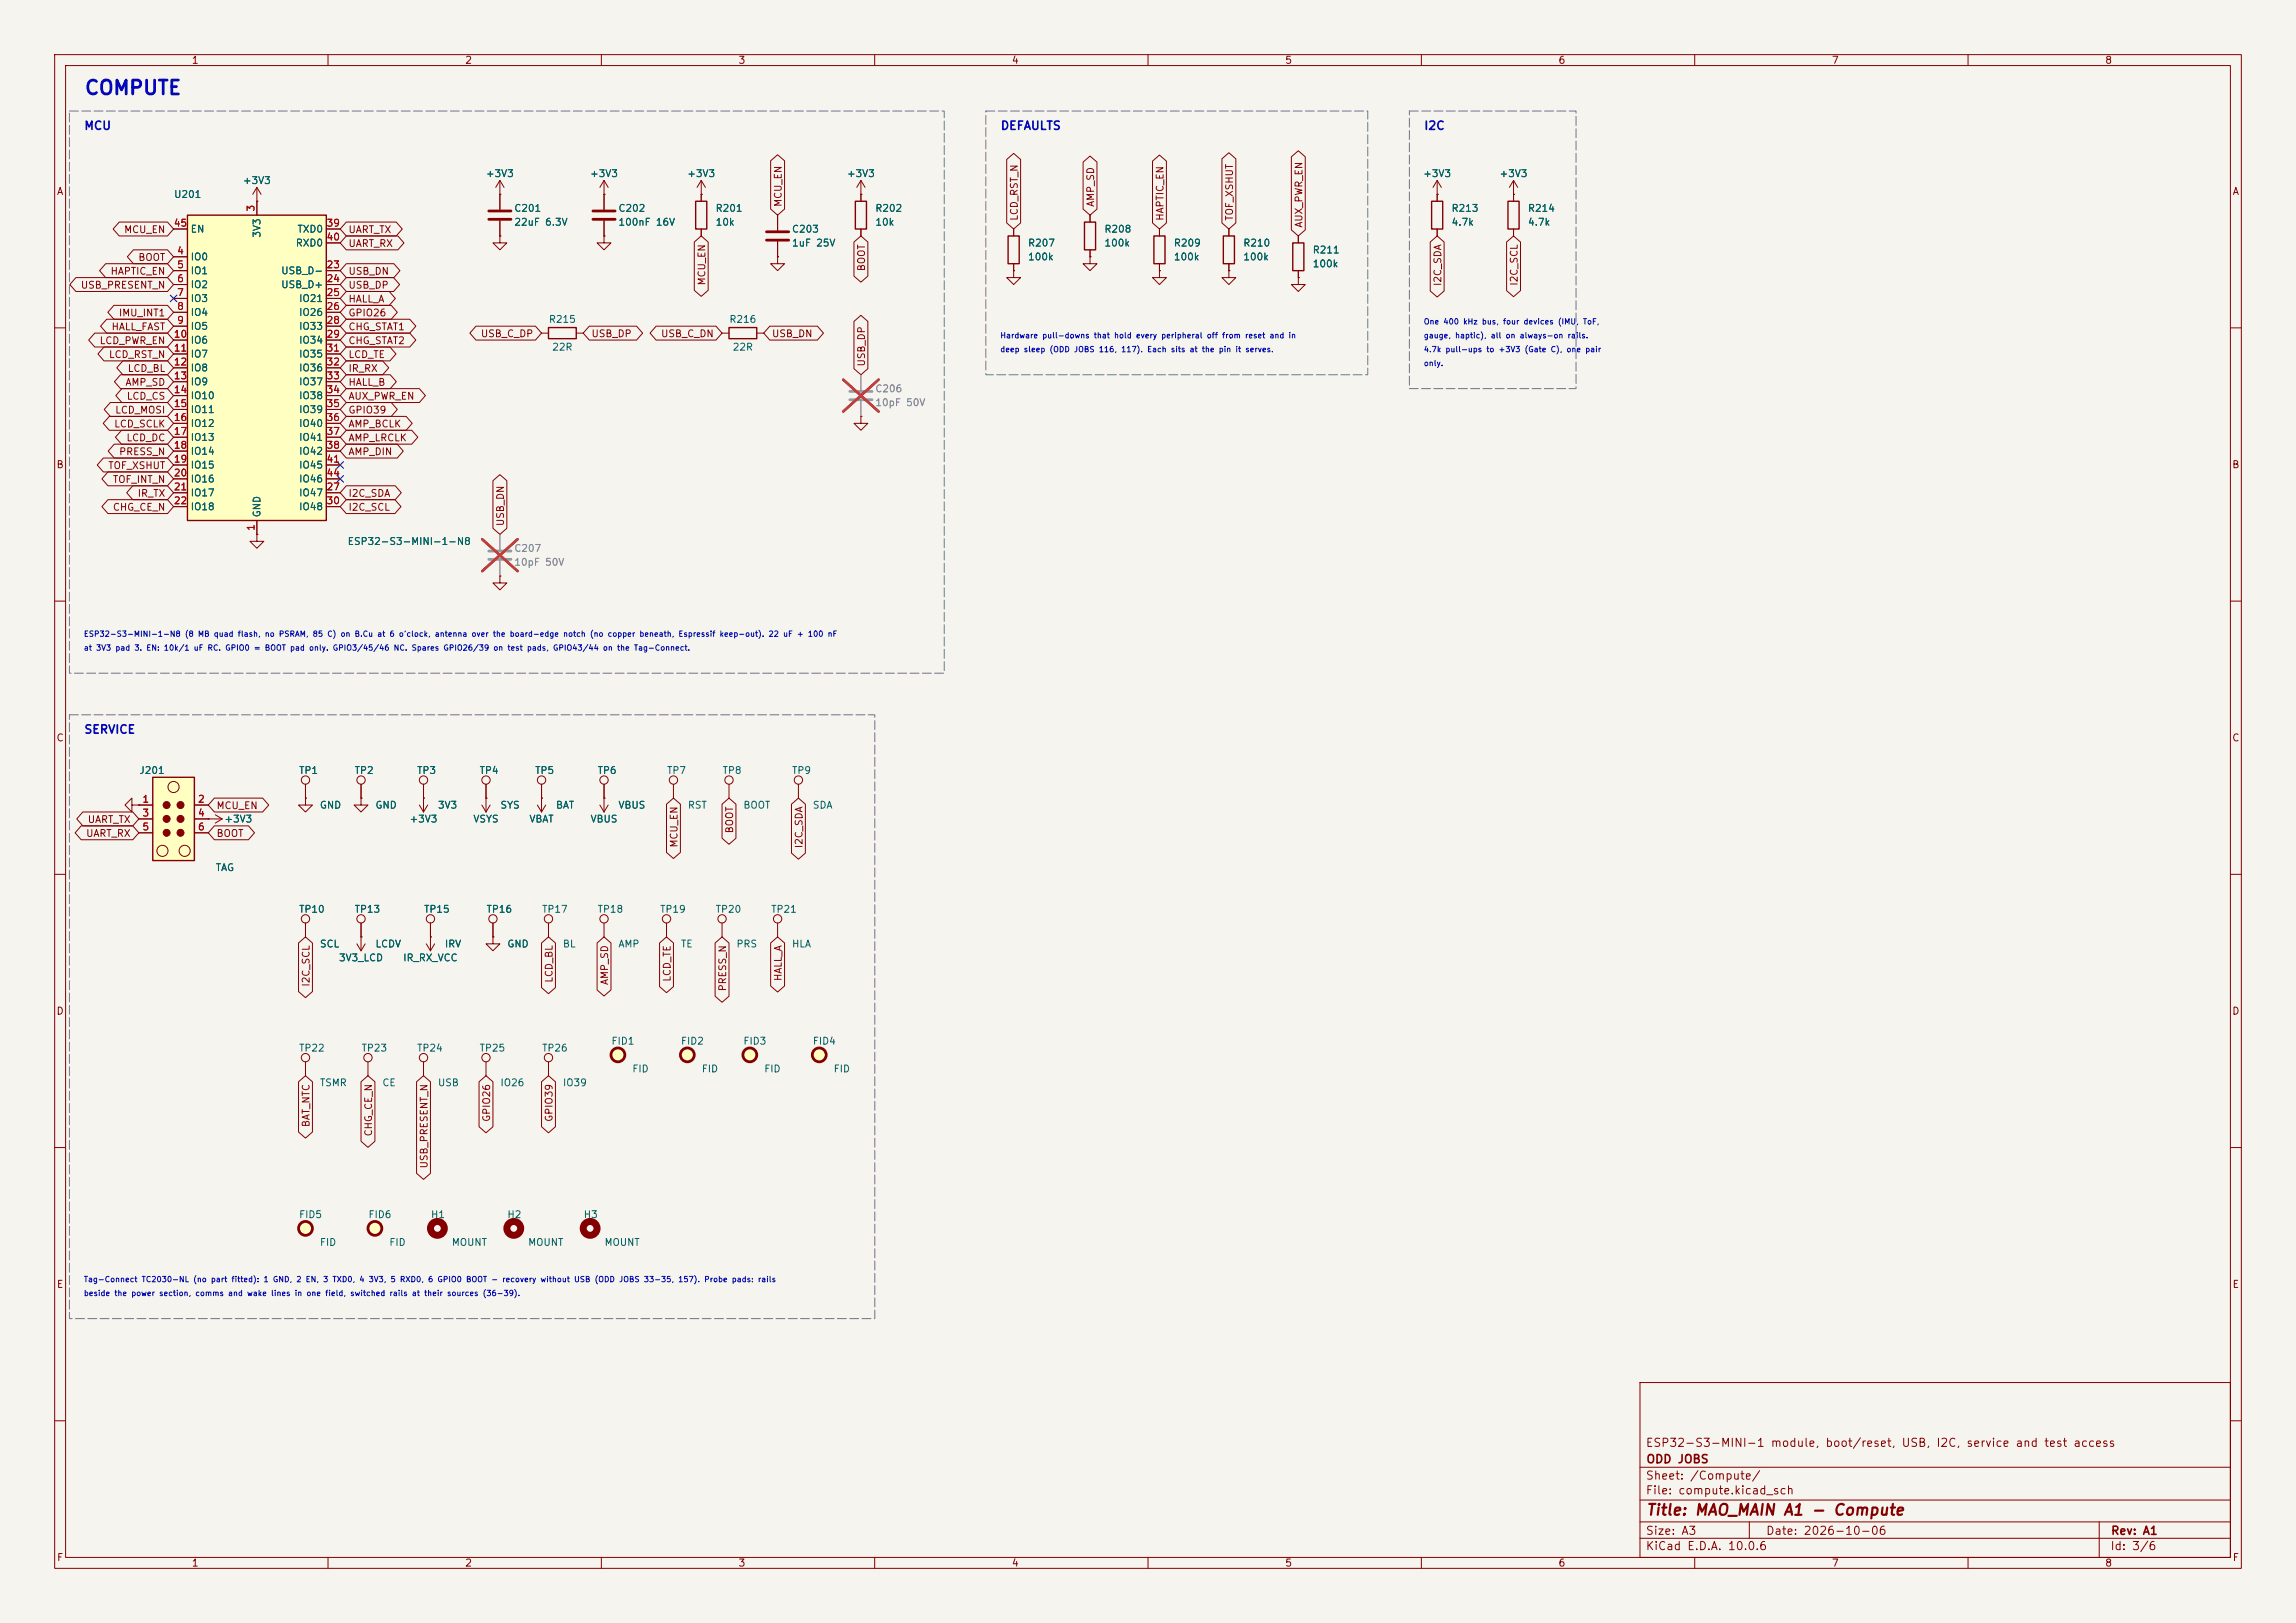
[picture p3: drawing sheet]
<svg xmlns="http://www.w3.org/2000/svg" width="420mm" height="297mm" viewBox="0 0 420 297" stroke-linecap="round" stroke-linejoin="round" font-family="sans-serif">
<defs><g id="words">
<text font-size="2.5" fill="#0000c2" x="15.3" y="18">COMPUTE</text>
<text font-size="2" fill="#840000" x="301" y="277.8">Title: MAO_MAIN A1 - Compute</text>
<g font-size="1.5" fill="#0000c2">
<text x="15.3" y="24.1">MCU</text>
<text x="182.9" y="24.1">DEFAULTS</text>
<text x="260.4" y="24.1">I2C</text>
<text x="15.3" y="134.6">SERVICE</text>
</g>
<g font-size="1.5" fill="#840000">
<text x="300.9" y="265.1">ESP32-S3-MINI-1 module, boot/reset, USB, I2C, service and test access</text>
<text x="301" y="268.1">ODD JOBS</text>
<text x="300.9" y="273.8">File: compute.kicad_sch</text>
<text x="300.9" y="271.1">Sheet: /Compute/</text>
<text x="300.9" y="281.2">Size: A3</text>
<text x="322.9" y="281.2">Date: 2026-10-06</text>
<text x="386" y="281.2">Rev: A1</text>
<text x="300.9" y="284">KiCad E.D.A. 10.0.6</text>
<text x="385.9" y="284">Id: 3/6</text>
</g>
<g font-size="1.3" fill="#840000">
<text x="35" y="12">1</text>
<text x="85" y="12">2</text>
<text x="135" y="12">3</text>
<text x="185" y="12">4</text>
<text x="235" y="12">5</text>
<text x="285" y="12">6</text>
<text x="335" y="12">7</text>
<text x="385" y="12">8</text>
<text x="10.3" y="36">A</text>
<text x="408.3" y="36">A</text>
<text x="143.3" y="38" transform="rotate(-90 143.3 38)">MCU_EN</text>
<text x="186.5" y="40.5" transform="rotate(-90 186.5 40.5)">LCD_RST_N</text>
<text x="200.4" y="38" transform="rotate(-90 200.4 38)">AMP_SD</text>
<text x="213.1" y="40.5" transform="rotate(-90 213.1 40.5)">HAPTIC_EN</text>
<text x="225.8" y="40.5" transform="rotate(-90 225.8 40.5)">TOF_XSHUT</text>
<text x="238.5" y="41.8" transform="rotate(-90 238.5 41.8)">AUX_PWR_EN</text>
<text x="22.6" y="43">MCU_EN</text>
<text x="63.6" y="43">UART_TX</text>
<text x="63.6" y="45.5">UART_RX</text>
<text x="14.7" y="53.1">USB_PRESENT_N</text>
<text x="20.1" y="50.6">HAPTIC_EN</text>
<text x="25.2" y="48">BOOT</text>
<text x="63.6" y="50.6">USB_DN</text>
<text x="63.6" y="53.1">USB_DP</text>
<text x="129.3" y="52.3" transform="rotate(-90 129.3 52.3)">MCU_EN</text>
<text x="158.5" y="49.7" transform="rotate(-90 158.5 49.7)">BOOT</text>
<text x="263.9" y="52.5" transform="rotate(-90 263.9 52.5)">I2C_SDA</text>
<text x="277.9" y="52.4" transform="rotate(-90 277.9 52.4)">I2C_SCL</text>
<text x="21.6" y="58.2">IMU_INT1</text>
<text x="63.6" y="58.2">GPIO26</text>
<text x="63.6" y="55.7">HALL_A</text>
<text x="18.1" y="63.3">LCD_PWR_EN</text>
<text x="19.8" y="65.8">LCD_RST_N</text>
<text x="20.3" y="60.7">HALL_FAST</text>
<text x="63.6" y="60.7">CHG_STAT1</text>
<text x="63.6" y="63.3">CHG_STAT2</text>
<text x="63.6" y="65.8">LCD_TE</text>
<text x="87.8" y="62">USB_C_DP</text>
<text x="108.1" y="62">USB_DP</text>
<text x="120.8" y="62">USB_C_DN</text>
<text x="141.1" y="62">USB_DN</text>
<text x="22.8" y="70.9">AMP_SD</text>
<text x="23.3" y="68.4">LCD_BL</text>
<text x="63.6" y="68.4">IR_RX</text>
<text x="63.6" y="70.9">HALL_B</text>
<text x="158.5" y="67.2" transform="rotate(-90 158.5 67.2)">USB_DP</text>
<text x="21" y="76">LCD_MOSI</text>
<text x="23.1" y="73.4">LCD_CS</text>
<text x="63.6" y="76">GPIO39</text>
<text x="63.6" y="73.4">AUX_PWR_EN</text>
<text x="20.8" y="78.5">LCD_SCLK</text>
<text x="21.7" y="83.6">PRESS_N</text>
<text x="23" y="81.1">LCD_DC</text>
<text x="63.6" y="78.5">AMP_BCLK</text>
<text x="63.6" y="81.1">AMP_LRCLK</text>
<text x="63.6" y="83.6">AMP_DIN</text>
<text x="10.2" y="86">B</text>
<text x="19.7" y="86.1">TOF_XSHUT</text>
<text x="20.5" y="88.7">TOF_INT_N</text>
<text x="408.2" y="86">B</text>
<text x="20.5" y="93.8">CHG_CE_N</text>
<text x="25.1" y="91.2">IR_TX</text>
<text x="63.6" y="91.2">I2C_SDA</text>
<text x="63.6" y="93.8">I2C_SCL</text>
<text x="92.5" y="96.4" transform="rotate(-90 92.5 96.4)">USB_DN</text>
<text x="10.2" y="136">C</text>
<text x="408.2" y="136">C</text>
<text x="39.5" y="148.4">MCU_EN</text>
<text x="15.6" y="153.5">UART_RX</text>
<text x="15.9" y="150.9">UART_TX</text>
<text x="39.5" y="153.5">BOOT</text>
<text x="124.2" y="155.2" transform="rotate(-90 124.2 155.2)">MCU_EN</text>
<text x="134.4" y="152.6" transform="rotate(-90 134.4 152.6)">BOOT</text>
<text x="147.1" y="155.3" transform="rotate(-90 147.1 155.3)">I2C_SDA</text>
<text x="101.4" y="179.9" transform="rotate(-90 101.4 179.9)">LCD_BL</text>
<text x="123" y="179.8" transform="rotate(-90 123 179.8)">LCD_TE</text>
<text x="143.3" y="179.6" transform="rotate(-90 143.3 179.6)">HALL_A</text>
<text x="10.2" y="186">D</text>
<text x="56.9" y="180.7" transform="rotate(-90 56.9 180.7)">I2C_SCL</text>
<text x="111.5" y="180.4" transform="rotate(-90 111.5 180.4)">AMP_SD</text>
<text x="133.1" y="181.5" transform="rotate(-90 133.1 181.5)">PRESS_N</text>
<text x="408.2" y="186">D</text>
<text x="56.9" y="206.4" transform="rotate(-90 56.9 206.4)">BAT_NTC</text>
<text x="68.4" y="208.1" transform="rotate(-90 68.4 208.1)">CHG_CE_N</text>
<text x="90" y="205.4" transform="rotate(-90 90 205.4)">GPIO26</text>
<text x="101.4" y="205.4" transform="rotate(-90 101.4 205.4)">GPIO39</text>
<text x="78.5" y="213.9" transform="rotate(-90 78.5 213.9)">USB_PRESENT_N</text>
<text x="10.3" y="236">E</text>
<text x="408.3" y="236">E</text>
<text x="10.3" y="286">F</text>
<text x="35" y="287">1</text>
<text x="85" y="287">2</text>
<text x="135" y="287">3</text>
<text x="185" y="287">4</text>
<text x="235" y="287">5</text>
<text x="285" y="287">6</text>
<text x="335" y="287">7</text>
<text x="385" y="287">8</text>
<text x="408.3" y="286">F</text>
</g>
<g font-size="1.3" fill="#006464">
<text x="44.3" y="34">+3V3</text>
<text x="88.8" y="32.7">+3V3</text>
<text x="107.8" y="32.7">+3V3</text>
<text x="125.6" y="32.7">+3V3</text>
<text x="154.8" y="32.7">+3V3</text>
<text x="260.2" y="32.7">+3V3</text>
<text x="274.2" y="32.7">+3V3</text>
<text x="31.7" y="36.5">U201</text>
<text x="94" y="39.1">C201</text>
<text x="94" y="41.6">22uF 6.3V</text>
<text x="113" y="39.1">C202</text>
<text x="113" y="41.6">100nF 16V</text>
<text x="130.8" y="39.1">R201</text>
<text x="130.8" y="41.6">10k</text>
<text x="160" y="39.1">R202</text>
<text x="160" y="41.6">10k</text>
<text x="265.4" y="39.1">R213</text>
<text x="265.4" y="41.6">4.7k</text>
<text x="279.4" y="39.1">R214</text>
<text x="279.4" y="41.6">4.7k</text>
<text x="34.8" y="48">IO0</text>
<text x="34.8" y="42.9">EN</text>
<text x="48" y="43.6" transform="rotate(-90 48 43.6)">3V3</text>
<text x="54" y="45.4">RXD0</text>
<text x="54.3" y="42.9">TXD0</text>
<text x="144.8" y="42.9">C203</text>
<text x="144.8" y="45.4">1uF 25V</text>
<text x="187.9" y="45.4">R207</text>
<text x="187.9" y="48">100k</text>
<text x="201.9" y="42.9">R208</text>
<text x="201.9" y="45.4">100k</text>
<text x="214.6" y="45.4">R209</text>
<text x="214.6" y="48">100k</text>
<text x="227.3" y="45.4">R210</text>
<text x="227.3" y="48">100k</text>
<text x="240" y="46.7">R211</text>
<text x="34.8" y="50.5">IO1</text>
<text x="34.8" y="53">IO2</text>
<text x="51.3" y="50.5">USB_D-</text>
<text x="51.3" y="53">USB_D+</text>
<text x="240" y="49.2">100k</text>
<text x="34.8" y="55.6">IO3</text>
<text x="34.8" y="58.1">IO4</text>
<text x="54.6" y="55.6">IO21</text>
<text x="54.6" y="58.1">IO26</text>
<text x="100.3" y="59.4">R215</text>
<text x="133.3" y="59.4">R216</text>
<text x="34.8" y="60.7">IO5</text>
<text x="34.8" y="63.2">IO6</text>
<text x="34.8" y="65.7">IO7</text>
<text x="54.6" y="60.7">IO33</text>
<text x="54.6" y="63.2">IO34</text>
<text x="54.6" y="65.7">IO35</text>
<text x="100.9" y="64.5">22R</text>
<text x="133.9" y="64.5">22R</text>
<text x="34.8" y="68.3">IO8</text>
<text x="34.8" y="70.8">IO9</text>
<text x="54.6" y="68.3">IO36</text>
<text x="54.6" y="70.8">IO37</text>
<text x="34.8" y="73.4">IO10</text>
<text x="34.8" y="75.9">IO11</text>
<text x="54.6" y="73.4">IO38</text>
<text x="54.6" y="75.9">IO39</text>
<text x="34.8" y="78.4">IO12</text>
<text x="34.8" y="81">IO13</text>
<text x="34.8" y="83.5">IO14</text>
<text x="54.6" y="78.4">IO40</text>
<text x="54.6" y="81">IO41</text>
<text x="54.6" y="83.5">IO42</text>
<text x="34.8" y="86.1">IO15</text>
<text x="34.8" y="88.6">IO16</text>
<text x="54.6" y="86.1">IO45</text>
<text x="54.6" y="88.6">IO46</text>
<text x="34.8" y="91.1">IO17</text>
<text x="34.8" y="93.7">IO18</text>
<text x="48" y="94.8" transform="rotate(-90 48 94.8)">GND</text>
<text x="54.6" y="91.1">IO47</text>
<text x="54.6" y="93.7">IO48</text>
<text x="63.5" y="100">ESP32-S3-MINI-1-N8</text>
<text x="25.4" y="141.9">J201</text>
<text x="54.6" y="141.9">TP1</text>
<text x="64.8" y="141.9">TP2</text>
<text x="76.2" y="141.9">TP3</text>
<text x="87.6" y="141.9">TP4</text>
<text x="97.8" y="141.9">TP5</text>
<text x="109.2" y="141.9">TP6</text>
<text x="121.9" y="141.9">TP7</text>
<text x="132.1" y="141.9">TP8</text>
<text x="144.8" y="141.9">TP9</text>
<text x="58.4" y="148.3">GND</text>
<text x="68.6" y="148.3">GND</text>
<text x="80" y="148.3">3V3</text>
<text x="91.4" y="148.3">SYS</text>
<text x="101.6" y="148.3">BAT</text>
<text x="113" y="148.3">VBUS</text>
<text x="125.7" y="148.3">RST</text>
<text x="135.9" y="148.3">BOOT</text>
<text x="148.6" y="148.3">SDA</text>
<text x="40.9" y="150.8">+3V3</text>
<text x="74.8" y="150.8">+3V3</text>
<text x="86.5" y="150.8">VSYS</text>
<text x="96.7" y="150.8">VBAT</text>
<text x="107.9" y="150.8">VBUS</text>
<text x="39.4" y="159.7">TAG</text>
<text x="54.6" y="167.3">TP10</text>
<text x="64.8" y="167.3">TP13</text>
<text x="77.5" y="167.3">TP15</text>
<text x="88.9" y="167.3">TP16</text>
<text x="99" y="167.3">TP17</text>
<text x="109.2" y="167.3">TP18</text>
<text x="120.6" y="167.3">TP19</text>
<text x="130.8" y="167.3">TP20</text>
<text x="141" y="167.3">TP21</text>
<text x="58.4" y="173.7">SCL</text>
<text x="68.6" y="173.7">LCDV</text>
<text x="81.3" y="173.7">IRV</text>
<text x="92.7" y="173.7">GND</text>
<text x="102.9" y="173.7">BL</text>
<text x="113" y="173.7">AMP</text>
<text x="124.4" y="173.7">TE</text>
<text x="134.6" y="173.7">PRS</text>
<text x="144.8" y="173.7">HLA</text>
<text x="61.9" y="176.2">3V3_LCD</text>
<text x="73.7" y="176.2">IR_RX_VCC</text>
<text x="111.7" y="191.5">FID1</text>
<text x="124.4" y="191.5">FID2</text>
<text x="135.9" y="191.5">FID3</text>
<text x="148.6" y="191.5">FID4</text>
<text x="54.6" y="192.7">TP22</text>
<text x="66" y="192.7">TP23</text>
<text x="76.2" y="192.7">TP24</text>
<text x="87.6" y="192.7">TP25</text>
<text x="99" y="192.7">TP26</text>
<text x="115.6" y="196.5">FID</text>
<text x="128.3" y="196.5">FID</text>
<text x="139.7" y="196.5">FID</text>
<text x="152.4" y="196.5">FID</text>
<text x="58.4" y="199.1">TSMR</text>
<text x="69.8" y="199.1">CE</text>
<text x="80" y="199.1">USB</text>
<text x="91.4" y="199.1">IO26</text>
<text x="102.9" y="199.1">IO39</text>
<text x="54.6" y="223.2">FID5</text>
<text x="67.3" y="223.2">FID6</text>
<text x="78.7" y="223.2">H1</text>
<text x="92.7" y="223.2">H2</text>
<text x="106.7" y="223.2">H3</text>
<text x="58.4" y="228.3">FID</text>
<text x="71.1" y="228.3">FID</text>
<text x="82.5" y="228.3">MOUNT</text>
<text x="96.5" y="228.3">MOUNT</text>
<text x="110.5" y="228.3">MOUNT</text>
</g>
<g font-size="1.3" fill="#a90000">
<text x="31.7" y="41.8">45</text>
<text x="46.9" y="38.8" transform="rotate(-90 46.9 38.8)">3</text>
<text x="59.6" y="41.8">39</text>
<text x="32.3" y="46.9">4</text>
<text x="59.6" y="44.3">40</text>
<text x="32.3" y="49.4">5</text>
<text x="32.3" y="51.9">6</text>
<text x="59.6" y="49.4">23</text>
<text x="59.6" y="51.9">24</text>
<text x="32.3" y="54.5">7</text>
<text x="32.3" y="57">8</text>
<text x="32.3" y="59.6">9</text>
<text x="59.6" y="54.5">25</text>
<text x="59.6" y="57">26</text>
<text x="59.6" y="59.6">28</text>
<text x="31.7" y="62.1">10</text>
<text x="31.7" y="64.6">11</text>
<text x="59.6" y="62.1">29</text>
<text x="59.6" y="64.6">31</text>
<text x="31.7" y="67.2">12</text>
<text x="31.7" y="69.7">13</text>
<text x="59.6" y="67.2">32</text>
<text x="59.6" y="69.7">33</text>
<text x="31.7" y="72.3">14</text>
<text x="31.7" y="74.8">15</text>
<text x="31.7" y="77.3">16</text>
<text x="59.6" y="72.3">34</text>
<text x="59.6" y="74.8">35</text>
<text x="59.6" y="77.3">36</text>
<text x="31.7" y="79.9">17</text>
<text x="31.7" y="82.4">18</text>
<text x="59.6" y="79.9">37</text>
<text x="59.6" y="82.4">38</text>
<text x="31.7" y="85">19</text>
<text x="31.7" y="87.5">20</text>
<text x="59.6" y="85">41</text>
<text x="59.6" y="87.5">44</text>
<text x="31.7" y="90">21</text>
<text x="31.7" y="92.6">22</text>
<text x="59.6" y="90">27</text>
<text x="59.6" y="92.6">30</text>
<text x="46.9" y="97.3" transform="rotate(-90 46.9 97.3)">1</text>
<text x="25.9" y="147.2">1</text>
<text x="25.9" y="149.7">3</text>
<text x="36.1" y="147.2">2</text>
<text x="36.1" y="149.7">4</text>
<text x="25.9" y="152.3">5</text>
<text x="36.1" y="152.3">6</text>
</g>
<g font-size="1.3" fill="#939391">
<text x="160" y="72.1">C206</text>
<text x="160" y="74.6">10pF 50V</text>
<text x="94" y="101.3">C207</text>
<text x="94" y="103.8">10pF 50V</text>
</g>
<g font-size="1" fill="#0000c2">
<text x="260.4" y="59.6">One 400 kHz bus, four devices (IMU, ToF,</text>
<text x="182.9" y="62.2">Hardware pull-downs that hold every peripheral off from reset and in</text>
<text x="182.9" y="64.7">deep sleep (ODD JOBS 116, 117). Each sits at the pin it serves.</text>
<text x="260.4" y="64.7">4.7k pull-ups to +3V3 (Gate C), one pair</text>
<text x="260.4" y="62.2">gauge, haptic), all on always-on rails.</text>
<text x="260.4" y="67.2">only.</text>
<text x="15.2" y="119.3">at 3V3 pad 3. EN: 10k/1 uF RC. GPIO0 = BOOT pad only. GPIO3/45/46 NC. Spares GPIO26/39 on test pads, GPIO43/44 on the Tag-Connect.</text>
<text x="15.2" y="116.8">ESP32-S3-MINI-1-N8 (8 MB quad flash, no PSRAM, 85 C) on B.Cu at 6 o'clock, antenna over the board-edge notch (no copper beneath, Espressif keep-out). 22 uF + 100 nF</text>
<text x="15.2" y="234.9">Tag-Connect TC2030-NL (no part fitted): 1 GND, 2 EN, 3 TXD0, 4 3V3, 5 RXD0, 6 GPIO0 BOOT - recovery without USB (ODD JOBS 33-35, 157). Probe pads: rails</text>
<text x="15.2" y="237.4">beside the power section, comms and wake lines in one field, switched rails at their sources (36-39).</text>
</g>
</g></defs>
<path d="M0 0h420v297h-420z" fill="#f5f4ef" stroke="#f5f4ef" stroke-width=".18"/>
<g fill="none" stroke="#840000" stroke-width=".18">
<path d="M10 10h400v277h-400zM12 12h396v273h-396zM60 10v2M110 10v2M160 10v2M210 10v2M260 10v2M310 10v2M360 10v2M91.4 35.6h.1M91.4 33l-.7 1.3M91.4 33l.8 1.3"/>
<path d="M91.4 33v5.4M110.5 35.6v2.8M128.3 35.6h.1M128.3 33l-.8 1.3M128.3 33l.7 1.3M128.3 33v3.8M142.2 39.4v2.8M157.5 35.6h.1M157.5 33v3.8M157.5 33l-.8 1.3M157.5 33l.7 1.3M262.9 35.6v1.2"/>
<path d="M91.4 40.4v2.8M110.5 43.2v1.3h1.3l-1.3 1.2-1.3-1.2h1.3M110.5 43.2h.1M110.5 40.4v2.8M128.3 41.9v1.3M142.2 44.2v2.8M157.5 41.9v1.3M185.4 49.5v1.3h1.3l-1.3 1.3-1.3-1.3h1.3M185.4 49.5h.1M185.4 41.9v1.3M185.4 48.3v1.2M199.4 47v1.3h1.3l-1.3 1.2-1.3-1.2h1.3"/>
<path d="M199.4 47h.1M212.1 49.5v1.3h1.3l-1.3 1.3-1.3-1.3h1.3M212.1 49.5h.1M212.1 41.9v1.3M212.1 48.3v1.2M224.8 49.5v1.3h1.3l-1.3 1.3-1.3-1.3h1.3M224.8 49.5h.1M237.5 50.8v1.3h1.3l-1.3 1.2-1.3-1.2h1.3M237.5 50.8h.1M237.5 43.2v1.3M237.5 49.5v1.3M262.9 41.9v1.3"/>
<path d="M10 60h2M157.5 76.2v1.3h1.2l-1.2 1.2-1.3-1.2h1.3M157.5 76.2h.1M408 60h2M10 110h2M408 110h2M10 160h2M98.3 147.3l.8 1.3M99.1 146.1h.1M99.1 143.5v5.1M99.8 147.3l-.7 1.3M408 160h2"/>
<path d="M10 210h2M408 210h2M300 253h108v32h-108zM10 260h2M300 278.5h108M300 274.5h108M300 268.5h108M320 278.5v3M384 278.5v6.5M408 260h2M60 285v2M110 285v2"/>
<path d="M160 285v2M210 285v2M260 285v2M300 281.5h108M310 285v2M360 285v2"/>
<circle cx="99.1" cy="142.7" r=".76"/>
</g>
<path d="M127.3 36.8h2v5.1h-2zM156.5 36.8h2v5.1h-2zM261.9 36.8h2v5.1h-2zM184.4 43.2h2v5.1h-2zM211.1 43.2h2v5.1h-2zM236.5 44.5h2v5h-2z" fill="none" stroke="#840000" stroke-width=".25"/>
<path d="M155.4 71.6h4.1M155.4 73.2h4.1" fill="none" stroke="#9c9b98" stroke-width=".51"/>
<path d="M157.5 68.6v2.8M157.5 73.4v2.8" fill="none" stroke="#9c9b98" stroke-width=".18"/>
<path d="M154.2 69.5l6.5 5.8M160.7 69.5l-6.5 5.8" fill="none" stroke="#e12e31" stroke-width=".46"/>
<path d="M89.4 38.6h4.1M108.5 38.6h4M89.4 40.1h4.1M108.5 40.1h4M140.2 42.4h4.1M140.2 43.9h4.1" fill="none" stroke="#840000" stroke-width=".51"/>
<path d="M34.3 39.4h25.4v55.9h-25.4z" fill="#ffffc2"/>
<path d="M34.3 39.4h25.4v55.9h-25.4zM275.8 36.8h2.1v5.1h-2.1zM100.3 59.9h5.1v2.1h-5.1zM133.3 59.9h5.1v2.1h-5.1zM198.4 40.6h2v5.1h-2zM223.8 43.2h2v5.1h-2z" fill="none" stroke="#840000" stroke-width=".25"/>
<g fill="none" stroke="#840000" stroke-width=".18">
<path d="M47 36.8h.1M47 34.3v5.1M47 34.3l-.8 1.3M47 34.3l.8 1.3M110.5 35.6h.1M110.5 33l-.8 1.3M110.5 33l.8 1.3M110.5 33v2.6M199.4 39.4v1.2M262.9 35.6h.1M262.9 33l-.8 1.3M262.9 33l.8 1.3"/>
<path d="M262.9 33v2.6M276.9 35.6h.1M276.9 33v3.8M276.9 33l-.8 1.3M276.9 33l.7 1.3M31.7 47h2.6M31.7 49.5h2.6M31.7 52.1h2.6M31.7 54.6h2.6M31.7 57.2h2.6M31.7 59.7h2.6M31.7 41.9h2.6"/>
<path d="M59.7 49.5h2.5M59.7 52.1h2.5M59.7 54.6h2.5M59.7 57.2h2.5M59.7 59.7h2.5M59.7 41.9h2.5M59.7 44.5h2.5M142.2 47v1.3h1.3l-1.3 1.2-1.2-1.2h1.2M142.2 47h.1M199.4 45.7v1.3M224.8 41.9v1.3M224.8 48.3v1.2"/>
<path d="M276.9 41.9v1.3M31.7 62.2h2.6M31.7 64.8h2.6M31.7 67.3h2.6M31.7 69.9h2.6M31.7 72.4h2.6M31.7 74.9h2.6M31.7 77.5h2.6M59.7 62.2h2.5M59.7 64.8h2.5M59.7 67.3h2.5M59.7 69.9h2.5"/>
<path d="M59.7 72.4h2.5M59.7 74.9h2.5M59.7 77.5h2.5M99.1 61h1.2M105.4 61h1.3M132.1 61h1.2M138.4 61h1.3M31.7 80h2.6M31.7 82.6h2.6M31.7 85.1h2.6M31.7 87.6h2.6M31.7 90.2h2.6"/>
<path d="M31.7 92.7h2.6M47 95.3v2.5M59.7 80h2.5M59.7 82.6h2.5M59.7 85.1h2.5M59.7 87.6h2.5M59.7 90.2h2.5M59.7 92.7h2.5M24.1 147.3v-1.2l-1.2 1.2 1.2 1.3v-1.3h1.3M25.4 147.3h.1M38.1 149.9h.1M38.1 149.9h2.5"/>
<path d="M39.4 149.1l1.2 .8M40.6 149.9l-1.2 .7M55.9 146.1v1.2h1.2l-1.2 1.3-1.3-1.3h1.3M55.9 146.1h.1M55.9 143.5v2.6M66 146.1v1.2h1.3l-1.3 1.3-1.2-1.3h1.2M66 146.1h.1M66 143.5v2.6M76.7 147.3l.8 1.3M77.5 146.1h.1M77.5 143.5v5.1M78.2 147.3l-.7 1.3"/>
<path d="M88.1 147.3l.8 1.3M88.9 146.1h.1M88.9 143.5v5.1M89.7 147.3l-.8 1.3M109.7 147.3l.8 1.3M110.5 146.1h.1M110.5 143.5v5.1M111.3 147.3l-.8 1.3M123.2 143.5v2.6M55.9 168.9v2.6M65.3 172.7l.7 1.3M66 171.5h.1"/>
<path d="M66 168.9v5.1M66.8 172.7l-.8 1.3M78 172.7l.7 1.3M78.7 171.5h.1M78.7 168.9v5.1M79.5 172.7l-.8 1.3M90.2 171.5v1.2h1.2l-1.2 1.3-1.3-1.3h1.3M90.2 171.5h.1M90.2 168.9v2.6M100.3 168.9v2.6M110.5 168.9v2.6M121.9 168.9v2.6"/>
<path d="M132.1 168.9v2.6M142.2 168.9v2.6M55.9 194.3v2.6M67.3 194.3v2.6M77.5 194.3v2.6M88.9 194.3v2.6M100.3 194.3v2.6"/>
<circle cx="55.9" cy="142.7" r=".76"/>
<circle cx="66" cy="142.7" r=".76"/>
<circle cx="77.5" cy="142.7" r=".76"/>
<circle cx="88.9" cy="142.7" r=".76"/>
<circle cx="110.5" cy="142.7" r=".76"/>
<circle cx="123.2" cy="142.7" r=".76"/>
<circle cx="55.9" cy="168.1" r=".76"/>
<circle cx="66" cy="168.1" r=".76"/>
<circle cx="78.7" cy="168.1" r=".76"/>
<circle cx="90.2" cy="168.1" r=".76"/>
<circle cx="100.3" cy="168.1" r=".76"/>
<circle cx="110.5" cy="168.1" r=".76"/>
<circle cx="121.9" cy="168.1" r=".76"/>
<circle cx="132.1" cy="168.1" r=".76"/>
<circle cx="142.2" cy="168.1" r=".76"/>
<circle cx="55.9" cy="193.5" r=".76"/>
<circle cx="67.3" cy="193.5" r=".76"/>
<circle cx="77.5" cy="193.5" r=".76"/>
<circle cx="88.9" cy="193.5" r=".76"/>
<circle cx="100.3" cy="193.5" r=".76"/>
</g>
<path d="M89.4 100.8h4.1M89.4 102.4h4.1" fill="none" stroke="#9c9b98" stroke-width=".51"/>
<path d="M91.4 97.8v2.8M91.4 102.6v2.8" fill="none" stroke="#9c9b98" stroke-width=".18"/>
<path d="M88.2 98.7l6.5 5.8M94.7 98.7l-6.5 5.8" fill="none" stroke="#e12e31" stroke-width=".46"/>
<g fill="none" stroke="#840000" stroke-width="1.3">
<circle cx="80" cy="224.8" r="1.27"/>
<circle cx="94" cy="224.8" r="1.27"/>
<circle cx="107.9" cy="224.8" r="1.27"/>
</g>
<g fill="#ffffc2" stroke="#ffffc2" stroke-width=".18">
<circle cx="149.9" cy="193" r="1.27"/>
<circle cx="137.2" cy="193" r="1.27"/>
<circle cx="113" cy="193" r="1.27"/>
<circle cx="125.7" cy="193" r="1.27"/>
<circle cx="68.6" cy="224.8" r="1.27"/>
<circle cx="55.9" cy="224.8" r="1.27"/>
</g>
<g fill="none" stroke="#840000" stroke-width=".51">
<circle cx="113" cy="193" r="1.27"/>
<circle cx="125.7" cy="193" r="1.27"/>
<circle cx="137.2" cy="193" r="1.27"/>
<circle cx="149.9" cy="193" r="1.27"/>
<circle cx="55.9" cy="224.8" r="1.27"/>
<circle cx="68.6" cy="224.8" r="1.27"/>
</g>
<path d="M27.9 142.2h7.7v15.3h-7.7z" fill="#ffffc2"/>
<path d="M27.9 142.2h7.7v15.3h-7.7z" fill="none" stroke="#840000" stroke-width=".25"/>
<g fill="none" stroke="#840000" stroke-width=".18">
<path d="M47 36.8h.1M47 36.8v2.6M91.4 35.6h.1M91.4 35.6v2.8M110.5 35.6h.1M110.5 35.6v2.8M128.3 35.6h.1M128.3 35.6v1.2M141 29.4l1.2-1.1 1.3 1.1v8.9l-1.3 1.1-1.2-1.1zM142.2 39.4v2.8M157.5 35.6h.1M157.5 35.6v1.2"/>
<path d="M184.1 29.2l1.3-1.1 1.3 1.1v11.6l-1.3 1.1-1.3-1.1zM198.1 29.7l1.3-1.1 1.3 1.1v8.6l-1.3 1.1-1.3-1.1zM199.4 39.4v1.2M210.8 29.5l1.3-1.1 1.3 1.1v11.3l-1.3 1.1-1.3-1.1zM223.5 29.1l1.3-1.1 1.3 1.1v11.7l-1.3 1.1-1.3-1.1zM236.2 28.7l1.3-1.1 1.3 1.1v13.4l-1.3 1.1-1.3-1.1zM262.9 35.6h.1M262.9 35.6v1.2M276.9 35.6h.1M276.9 35.6v1.2M13.9 50.8h16.7l1.1 1.3-1.1 1.2h-16.7l-1.1-1.2zM19.3 48.3h11.3l1.1 1.2-1.1 1.3h-11.3l-1.1-1.3z"/>
<path d="M19.5 58.4h11.1l1.1 1.3-1.1 1.3h-11.1l-1.1-1.3zM20.8 55.9h9.8l1.1 1.3-1.1 1.2h-9.8l-1.1-1.2zM21.8 40.6h8.8l1.1 1.3-1.1 1.3h-8.8l-1.1-1.3zM24.4 45.7h6.2l1.1 1.3-1.1 1.3h-6.2l-1.1-1.3zM31.7 47h2.6M31.7 49.5h2.6M31.7 52.1h2.6M31.7 54.6h2.6M31.7 57.2h2.6M31.7 59.7h2.6M31.7 41.9h2.6M59.7 49.5h2.5"/>
<path d="M59.7 52.1h2.5M59.7 54.6h2.5M59.7 57.2h2.5M59.7 59.7h2.5M59.7 41.9h2.5M59.7 44.5h2.5M63.3 40.6h9.2l1.1 1.3-1.1 1.3h-9.2l-1.1-1.3zM63.3 55.9h8.3l1.1 1.3-1.1 1.2h-8.3l-1.1-1.2zM63.3 58.4h11.7l1.1 1.3-1.1 1.3h-11.7l-1.1-1.3zM63.3 48.3h8.8l1.1 1.2-1.1 1.3h-8.8l-1.1-1.3zM63.3 50.8h8.7l1.1 1.3-1.1 1.2h-8.7l-1.1-1.2zM63.3 53.3h7.9l1.1 1.3-1.1 1.3h-7.9l-1.1-1.3z"/>
<path d="M63.3 43.2h9.5l1.1 1.3-1.1 1.2h-9.5l-1.1-1.2zM87.1 59.7h10.8l1.2 1.3-1.2 1.2h-10.8l-1.2-1.2zM91.4 43.2v1.3h1.3l-1.3 1.2-1.2-1.2h1.2M91.4 43.2h.1M91.4 40.4v2.8M107.8 59.7h8.6l1.2 1.3-1.2 1.2h-8.6l-1.1-1.2zM110.5 43.2h.1M110.5 40.4v2.8M120 59.7h11l1.1 1.3-1.1 1.2h-11l-1.1-1.2zM127 44.3l1.3-1.1 1.2 1.1v8.8l-1.2 1.1-1.3-1.1zM128.3 41.9v1.3M140.8 59.7h8.7l1.1 1.3-1.1 1.2h-8.7l-1.1-1.2z"/>
<path d="M142.2 47h.1M142.2 44.2v2.8M156.2 58.8l1.3-1.1 1.3 1.1v8.7l-1.3 1.1-1.3-1.1zM156.2 44.3l1.3-1.1 1.3 1.1v6.2l-1.3 1.1-1.3-1.1zM157.5 41.9v1.3M185.4 49.5h.1M185.4 41.9v1.3M185.4 48.3v1.2M199.4 47h.1M199.4 45.7v1.3M212.1 49.5h.1M212.1 41.9v1.3"/>
<path d="M212.1 48.3v1.2M224.8 49.5h.1M224.8 41.9v1.3M224.8 48.3v1.2M237.5 50.8h.1M237.5 43.2v1.3M237.5 49.5v1.3M261.6 44.3l1.3-1.1 1.3 1.1v8.9l-1.3 1.2-1.3-1.2zM262.9 41.9v1.3M275.6 44.3l1.3-1.1 1.2 1.1v8.9l-1.2 1.1-1.3-1.1zM276.9 41.9v1.3M17.3 61h13.3l1.1 1.2-1.1 1.3h-13.3l-1.1-1.3z"/>
<path d="M19 63.5h11.6l1.1 1.3-1.1 1.2h-11.6l-1.1-1.2zM20 76.2h10.6l1.1 1.3-1.1 1.2h-10.6l-1.1-1.2zM20.2 73.7h10.4l1.1 1.2-1.1 1.3h-10.4l-1.1-1.3zM22 68.6h8.6l1.1 1.3-1.1 1.2h-8.6l-1.1-1.2zM22.2 78.7h8.4l1.1 1.3-1.1 1.3h-8.4l-1.1-1.3zM22.3 71.1h8.3l1.1 1.3-1.1 1.3h-8.3l-1.1-1.3zM22.5 66h8.1l1.1 1.3-1.1 1.3h-8.1l-1.1-1.3zM31.7 62.2h2.6M31.7 64.8h2.6M31.7 67.3h2.6M31.7 69.9h2.6M31.7 72.4h2.6"/>
<path d="M31.7 74.9h2.6M31.7 77.5h2.6M59.7 62.2h2.5M59.7 64.8h2.5M59.7 67.3h2.5M59.7 69.9h2.5M59.7 72.4h2.5M59.7 74.9h2.5M59.7 77.5h2.5M63.3 76.2h11l1.1 1.3-1.1 1.2h-11l-1.1-1.2zM63.3 73.7h8.3l1.1 1.2-1.1 1.3h-8.3l-1.1-1.3zM63.3 78.7h12l1.1 1.3-1.1 1.3h-12l-1.1-1.3z"/>
<path d="M63.3 61h11.7l1.1 1.2-1.1 1.3h-11.7l-1.1-1.3zM63.3 63.5h8l1.1 1.3-1.1 1.2h-8l-1.1-1.2zM63.3 66h6.7l1.1 1.3-1.1 1.3h-6.7l-1.1-1.3zM63.3 68.6h8.1l1.1 1.3-1.1 1.2h-8.1l-1.1-1.2zM63.3 71.1h13.4l1.1 1.3-1.1 1.3h-13.4l-1.1-1.3zM157.5 76.2h.1M18.9 83.8h11.7l1.1 1.3-1.1 1.3h-11.7l-1.1-1.3zM19.7 86.4h10.9l1.1 1.2-1.1 1.3h-10.9l-1.1-1.3zM19.7 91.4h10.9l1.1 1.3-1.1 1.3h-10.9l-1.1-1.3zM20.9 81.3h9.7l1.1 1.3-1.1 1.2h-9.7l-1.1-1.2zM24.3 88.9h6.3l1.1 1.3-1.1 1.2h-6.3l-1.1-1.2zM31.7 80h2.6"/>
<path d="M31.7 82.6h2.6M31.7 85.1h2.6M31.7 87.6h2.6M31.7 90.2h2.6M31.7 92.7h2.6M47 97.8v1.3h1.3l-1.3 1.2-1.3-1.2h1.3M47 97.8h.1M47 95.3v2.5M59.7 80h2.5M59.7 82.6h2.5M59.7 85.1h2.5M59.7 87.6h2.5"/>
<path d="M59.7 90.2h2.5M59.7 92.7h2.5M63.3 88.9h9l1.1 1.3-1.1 1.2h-9l-1.1-1.2zM63.3 91.4h8.9l1.1 1.3-1.1 1.3h-8.9l-1.1-1.3zM63.3 81.3h9.4l1.1 1.3-1.1 1.2h-9.4l-1.1-1.2zM90.2 88l1.2-1.1 1.3 1.1v8.7l-1.3 1.1-1.2-1.1zM91.4 105.4v1.3h1.3l-1.3 1.3-1.2-1.3h1.2M91.4 105.4h.1M14.9 151.1h9.4l1.1 1.3-1.1 1.3h-9.4l-1.2-1.3zM15.2 148.6h9.1l1.1 1.3-1.1 1.2h-9.1l-1.2-1.2zM25.4 147.3h.1M25.4 147.3h2.5"/>
<path d="M25.4 149.9h2.5M25.4 152.4h2.5M35.6 147.3h2.5M35.6 149.9h2.5M35.6 152.4h2.5M38.1 149.9h.1M39.2 146h8.8l1.2 1.3-1.2 1.3h-8.8l-1.1-1.3zM39.2 151.1h6.2l1.2 1.3-1.2 1.3h-6.2l-1.1-1.3zM55.9 146.1h.1M55.9 143.5v2.6M66 146.1h.1M66 143.5v2.6"/>
<path d="M77.5 146.1h.1M77.5 143.5v2.6M88.9 146.1h.1M88.9 143.5v2.6M99.1 146.1h.1M99.1 143.5v2.6M110.5 146.1h.1M110.5 143.5v2.6M121.9 147.2l1.3-1.1 1.3 1.1v8.8l-1.3 1.1-1.3-1.1zM132.1 147.2l1.2-1.1 1.3 1.1v6.2l-1.3 1.1-1.2-1.1zM133.3 143.5v2.6M144.8 147.2l1.2-1.1 1.3 1.1v8.9l-1.3 1.1-1.2-1.1z"/>
<path d="M146 143.5v2.6M54.6 172.6l1.3-1.1 1.3 1.1v8.9l-1.3 1.1-1.3-1.1zM55.9 168.9v2.6M66 171.5h.1M66 168.9v2.6M78.7 171.5h.1M78.7 168.9v2.6M90.2 171.5h.1M90.2 168.9v2.6M99.1 172.6l1.2-1.1 1.3 1.1v8.1l-1.3 1.1-1.2-1.1zM109.2 172.6l1.3-1.1 1.3 1.1v8.6l-1.3 1.1-1.3-1.1zM120.6 172.6l1.3-1.1 1.3 1.1v7.9l-1.3 1.2-1.3-1.2z"/>
<path d="M130.8 172.6l1.3-1.1 1.3 1.1v9.7l-1.3 1.1-1.3-1.1zM141 172.6l1.2-1.1 1.3 1.1v7.8l-1.3 1.1-1.2-1.1zM54.6 198l1.3-1.1 1.3 1.1v9.2l-1.3 1.1-1.3-1.1zM66 198l1.3-1.1 1.3 1.1v10.9l-1.3 1.1-1.3-1.1zM76.2 198l1.3-1.1 1.2 1.1v16.7l-1.2 1.1-1.3-1.1zM87.6 198l1.3-1.1 1.3 1.1v8.2l-1.3 1.1-1.3-1.1zM99.1 198l1.2-1.1 1.3 1.1v8.2l-1.3 1.1-1.2-1.1z"/>
<circle cx="29.7" cy="155.7" r="1.02"/>
<circle cx="31.7" cy="144" r="1.02"/>
<circle cx="33.8" cy="155.7" r="1.02"/>
<circle cx="133.3" cy="142.7" r=".76"/>
<circle cx="146" cy="142.7" r=".76"/>
</g>
<g fill="#840000" stroke="#840000" stroke-width=".18">
<circle cx="30.5" cy="147.3" r=".63"/>
<circle cx="30.5" cy="149.9" r=".63"/>
<circle cx="30.5" cy="152.4" r=".63"/>
<circle cx="33" cy="147.3" r=".63"/>
<circle cx="33" cy="149.9" r=".63"/>
<circle cx="33" cy="152.4" r=".63"/>
</g>
<path d="M31.1 54l1.3 1.2M32.4 54l-1.3 1.2M61.6 84.5l1.2 1.2M61.6 87l1.2 1.2M62.8 84.5l-1.2 1.2M62.8 87l-1.2 1.2" fill="none" stroke="#000084" stroke-width=".18"/>
<path d="M12.7 20.3h160v102.9h-160zM180.3 20.3h69.9v48.3h-69.9zM257.8 20.3h30.5v50.8h-30.5zM12.7 130.8h147.3v110.5h-147.3z" fill="none" stroke="#787878" stroke-width=".18" stroke-dasharray="1.6 .6"/>
<path d="M157.5 68.6v2.8M157.5 73.4v2.8M91.4 97.8v2.8M91.4 102.6v2.8" fill="none" stroke="#9c9b98" stroke-width=".18"/>
<path d="M154.2 69.5l6.5 5.8M160.7 69.5l-6.5 5.8M88.2 98.7l6.5 5.8M94.7 98.7l-6.5 5.8" fill="none" stroke="#e12e31" stroke-width=".46"/>
<use href="#words"/>
</svg>
